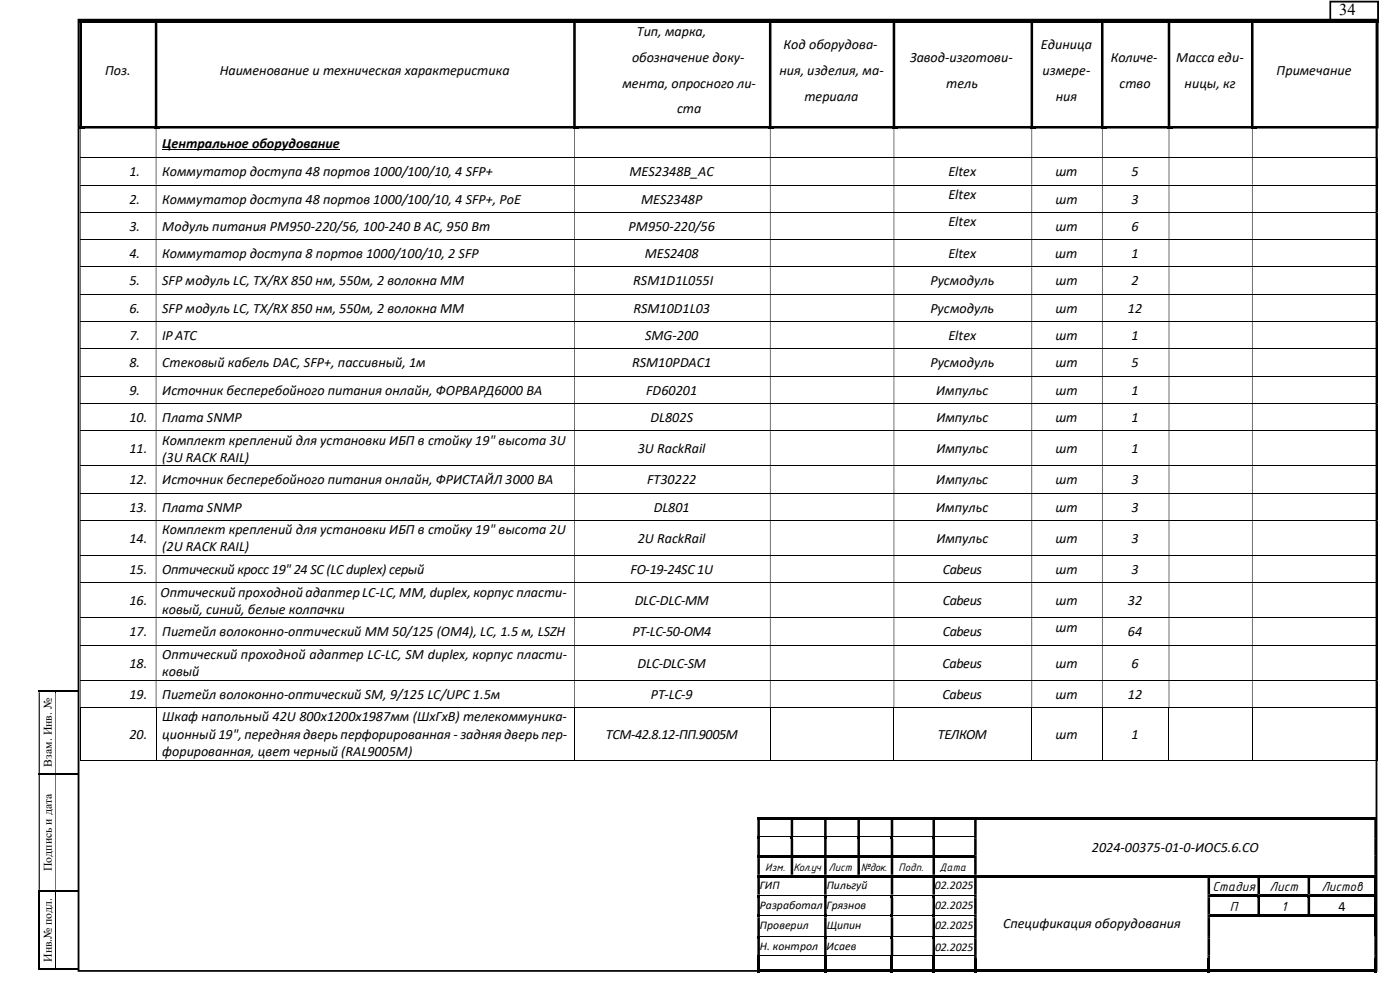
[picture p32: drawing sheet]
<svg xmlns="http://www.w3.org/2000/svg" width="420mm" height="297mm" viewBox="0 0 420 297" stroke-linecap="round" stroke-linejoin="round" font-family="sans-serif">
<defs><g id="words">
<text font-size="5" x="401.8" y="4.6">34</text>
<g font-size="4.2">
<text x="191.1" y="10.8">Тип, марка,</text>
<text x="235.1" y="14.6">Код оборудова-</text>
<text x="312.3" y="14.6">Единица</text>
<text x="31.5" y="22.4">Поз.</text>
<text x="65.9" y="22.4">Наименование и техническая характеристика</text>
<text x="189.6" y="18.5">обозначение доку-</text>
<text x="233.8" y="22.4">ния, изделия, ма-</text>
<text x="273" y="18.5">Завод-изготови-</text>
<text x="312.8" y="22.4">измере-</text>
<text x="333.2" y="18.5">Количе-</text>
<text x="352.9" y="18.5">Масса еди-</text>
<text x="383" y="22.4">Примечание</text>
<text x="186.7" y="26.2">мента, опросного ли-</text>
<text x="283.9" y="26.2">тель</text>
<text x="335.9" y="26.2">ство</text>
<text x="355.4" y="26.2">ницы, кг</text>
<text x="203.1" y="34">ста</text>
<text x="241.3" y="30.1">териала</text>
<text x="316.7" y="30.1">ния</text>
<text x="48.7" y="44.3">Центральное оборудование</text>
<text x="38.8" y="52.8">1.</text>
<text x="48.7" y="52.8">Коммутатор доступа 48 портов 1000/100/10, 4 SFP+</text>
<text x="188.8" y="52.8">MES2348B_AC</text>
<text x="284.5" y="52.8">Eltex</text>
<text x="316.6" y="52.8">шт</text>
<text x="339.4" y="52.8">5</text>
<text x="284.5" y="59.6">Eltex</text>
<text x="38.8" y="61">2.</text>
<text x="48.7" y="61">Коммутатор доступа 48 портов 1000/100/10, 4 SFP+, РоЕ</text>
<text x="192.3" y="61">MES2348P</text>
<text x="316.6" y="61">шт</text>
<text x="339.4" y="61">3</text>
<text x="38.8" y="69.2">3.</text>
<text x="48.7" y="69.2">Модуль питания PM950-220/56, 100-240 В AC, 950 Вт</text>
<text x="188.5" y="69.2">PM950-220/56</text>
<text x="284.5" y="67.8">Eltex</text>
<text x="316.6" y="69.2">шт</text>
<text x="339.4" y="69.2">6</text>
<text x="38.8" y="77.4">4.</text>
<text x="48.7" y="77.4">Коммутатор доступа 8 портов 1000/100/10, 2 SFP</text>
<text x="193.4" y="77.4">MES2408</text>
<text x="284.5" y="77.4">Eltex</text>
<text x="316.6" y="77.4">шт</text>
<text x="339.4" y="77.4">1</text>
<text x="38.8" y="85.6">5.</text>
<text x="48.7" y="85.6">SFP модуль LC, TX/RX 850 нм, 550м, 2 волокна ММ</text>
<text x="190" y="85.6">RSM1D1L055I</text>
<text x="279.1" y="85.6">Русмодуль</text>
<text x="316.6" y="85.6">шт</text>
<text x="339.4" y="85.6">2</text>
<text x="38.8" y="93.7">6.</text>
<text x="48.7" y="93.7">SFP модуль LC, TX/RX 850 нм, 550м, 2 волокна ММ</text>
<text x="190" y="93.7">RSM10D1L03</text>
<text x="279.1" y="93.7">Русмодуль</text>
<text x="316.6" y="93.7">шт</text>
<text x="338.4" y="93.7">12</text>
<text x="38.8" y="101.9">7.</text>
<text x="48.7" y="101.9">IP АТС</text>
<text x="193.5" y="101.9">SMG-200</text>
<text x="284.5" y="101.9">Eltex</text>
<text x="316.6" y="101.9">шт</text>
<text x="339.4" y="101.9">1</text>
<text x="38.8" y="110.1">8.</text>
<text x="48.7" y="110.1">Стековый кабель DAC, SFP+, пассивный, 1м</text>
<text x="189.6" y="110.1">RSM10PDAC1</text>
<text x="279.1" y="110.1">Русмодуль</text>
<text x="316.6" y="110.1">шт</text>
<text x="339.4" y="110.1">5</text>
<text x="38.8" y="118.3">9.</text>
<text x="48.7" y="118.3">Источник бесперебойного питания онлайн, ФОРВАРД6000 ВА</text>
<text x="193.8" y="118.3">FD60201</text>
<text x="280.9" y="118.3">Импульс</text>
<text x="316.6" y="118.3">шт</text>
<text x="339.4" y="118.3">1</text>
<text x="38.8" y="126.5">10.</text>
<text x="48.7" y="126.5">Плата SNMP</text>
<text x="195.1" y="126.5">DL802S</text>
<text x="280.9" y="126.5">Импульс</text>
<text x="316.6" y="126.5">шт</text>
<text x="339.4" y="126.5">1</text>
<text x="38.8" y="135.8">11.</text>
<text x="48.7" y="133.2">Комплект креплений для установки ИБП в стойку 19&quot; высота 3U</text>
<text x="191.3" y="135.8">3U RackRail</text>
<text x="280.9" y="135.8">Импульс</text>
<text x="316.6" y="135.8">шт</text>
<text x="339.4" y="135.8">1</text>
<text x="48.7" y="138.4">(3U RACK RAIL)</text>
<text x="38.8" y="145.2">12.</text>
<text x="48.7" y="145.2">Источник бесперебойного питания онлайн, ФРИСТАЙЛ 3000 ВА</text>
<text x="194.1" y="145.2">FT30222</text>
<text x="280.9" y="145.2">Импульс</text>
<text x="316.6" y="145.2">шт</text>
<text x="339.4" y="145.2">3</text>
<text x="38.8" y="153.4">13.</text>
<text x="48.7" y="153.4">Плата SNMP</text>
<text x="196.1" y="153.4">DL801</text>
<text x="280.9" y="153.4">Импульс</text>
<text x="316.6" y="153.4">шт</text>
<text x="339.4" y="153.4">3</text>
<text x="48.7" y="160.1">Комплект креплений для установки ИБП в стойку 19&quot; высота 2U</text>
<text x="38.8" y="162.7">14.</text>
<text x="48.7" y="165.3">(2U RACK RAIL)</text>
<text x="191.3" y="162.7">2U RackRail</text>
<text x="280.9" y="162.7">Импульс</text>
<text x="316.6" y="162.7">шт</text>
<text x="339.4" y="162.7">3</text>
<text x="38.8" y="172">15.</text>
<text x="48.7" y="172">Оптический кросс 19&quot; 24 SC (LC duplex) серый</text>
<text x="189.1" y="172">FO-19-24SC 1U</text>
<text x="282.8" y="172">Cabeus</text>
<text x="316.6" y="172">шт</text>
<text x="339.4" y="172">3</text>
<text x="48.2" y="178.8">Оптический проходной адаптер LC-LC, MM, duplex, корпус пласти-</text>
<text x="38.8" y="181.4">16.</text>
<text x="48.7" y="184">ковый, синий, белые колпачки</text>
<text x="190.4" y="181.4">DLC-DLC-MM</text>
<text x="282.8" y="181.4">Cabeus</text>
<text x="316.6" y="181.4">шт</text>
<text x="338.4" y="181.4">32</text>
<text x="38.8" y="190.8">17.</text>
<text x="48.7" y="190.8">Пигтейл волоконно-оптический MM 50/125 (OM4), LC, 1.5 м, LSZH</text>
<text x="189.7" y="190.8">PT-LC-50-OM4</text>
<text x="282.8" y="190.8">Cabeus</text>
<text x="316.6" y="189.3">шт</text>
<text x="338.4" y="190.8">64</text>
<text x="48.7" y="197.5">Оптический проходной адаптер LC-LC, SM duplex, корпус пласти-</text>
<text x="38.8" y="200.1">18.</text>
<text x="48.7" y="202.7">ковый</text>
<text x="191.3" y="200.1">DLC-DLC-SM</text>
<text x="282.7" y="200.1">Cabeus</text>
<text x="316.6" y="200.1">шт</text>
<text x="339.4" y="200.1">6</text>
<text x="38.8" y="209.5">19.</text>
<text x="48.7" y="209.5">Пигтейл волоконно-оптический SM, 9/125 LC/UPC 1.5м</text>
<text x="195.3" y="209.5">PT-LC-9</text>
<text x="282.7" y="209.5">Cabeus</text>
<text x="316.6" y="209.5">шт</text>
<text x="338.4" y="209.5">12</text>
<text x="38.8" y="221.4">20.</text>
<text x="48.7" y="216.2">Шкаф напольный 42U 800x1200х1987мм (ШхГхВ) телекоммуника-</text>
<text x="48.7" y="221.4">ционный 19&quot;, передняя дверь перфорированная - задняя дверь пер-</text>
<text x="181.8" y="221.4">ТСМ-42.8.12-ПП.9005М</text>
<text x="281.3" y="221.4">ТЕЛКОМ</text>
<text x="316.6" y="221.4">шт</text>
<text x="339.4" y="221.4">1</text>
<text x="48.7" y="226.5">форированная, цвет черный (RAL9005М)</text>
<text x="327.6" y="255.3">2024-00375-01-0-ИОС5.6.СО</text>
<text x="363.8" y="267">Стадия</text>
<text x="380.9" y="267">Лист</text>
<text x="396.4" y="267">Листов</text>
<text x="369" y="273">П</text>
<text x="384.4" y="273">1</text>
<text x="401.6" y="273">4</text>
<text x="300.9" y="278.2">Спецификация оборудования</text>
</g>
<g font-size="3.5">
<text x="15.5" y="229.7" transform="rotate(-90 15.5 229.7)">Взам. Инв. №</text>
<text x="15.5" y="261" transform="rotate(-90 15.5 261)">Подпись и дата</text>
<text x="229.6" y="260.9">Изм.</text>
<text x="238" y="260.9">Кол.уч</text>
<text x="248.5" y="260.9">Лист</text>
<text x="258.3" y="260.9">№док.</text>
<text x="269.5" y="260.9">Подп.</text>
<text x="281.8" y="260.9">Дата</text>
<text x="228" y="266.3">ГИП</text>
<text x="248" y="266.3">Пильгуй</text>
<text x="280.5" y="266.3">02.2025</text>
<text x="228" y="272.3">Разработал</text>
<text x="248" y="272.3">Грязнов</text>
<text x="280.5" y="272.3">02.2025</text>
<text x="228" y="278.3">Проверил</text>
<text x="248" y="278.3">Щипин</text>
<text x="280.5" y="278.3">02.2025</text>
<text x="228" y="284.7">Н. контрол Исаев</text>
<text x="280.5" y="285">02.2025</text>
<text x="15.5" y="288.3" transform="rotate(-90 15.5 288.3)">Инв.№ подл.</text>
</g>
</g></defs>
<g fill="#000">
<path d="M11.6 206.9h.3v.6h-.3z" fill-rule="evenodd"/>
<path d="M11.6 207.5h.3v24.1h-.3zM16.6 207.5h.2v24.1h-.2z" fill-rule="evenodd"/>
<path d="M16.6 206.9h7.8v.5h-7.8z" fill-rule="evenodd"/>
<path d="M11.6 232.2h.3v34.5h-.3zM16.6 232.2h.2v34.5h-.2z" fill-rule="evenodd"/>
<path d="M16.6 231.6h7.8v.6h-7.8z" fill-rule="evenodd"/>
<path d="M16.6 266.7h7.8v.5h-7.8z" fill-rule="evenodd"/>
<path d="M11.6 290.2h5v.5h-5z" fill-rule="evenodd"/>
<path d="M16.6 290.2h7.8v.5h-7.8z" fill-rule="evenodd"/>
</g>
<path d="M11.9 206.9h4.7v.5h-4.7zM16.6 207.4l.2 .1zM11.6 231.6h.3v.6h-.3zM11.9 231.6h4.7v.6h-4.7zM16.6 232.2h.2zM11.6 266.7h.3v.6h-.3zM11.9 266.7h4.7v.5h-4.7zM16.6 267.2l.2 .1z" fill="#000"/>
<path d="M11.8 267.3v23.4" fill="none" stroke="#000" stroke-width=".34"/>
<path d="M16.7 267.3v22.9" fill="none" stroke="#000" stroke-width=".3"/>
<path d="M23.6 5.9h389.4v285.1h-389.4z" fill="#fff"/>
<g fill="#000">
<path d="M24.1 38.5l.2 .1zM227.2 250.6h.8v.8h-.8zM227.2 256.4h.8v.8h-.8zM228 244.8h9.2v.8h-9.2zM228 256.4h9.2v.7h-9.2zM237.2 250.6h.8v.8h-.8zM237.2 256.4h.8v.8h-.8zM238 244.8h9.2v.8h-9.2zM238 256.4h9.2v.7h-9.2zM247.2 250.6h.8v.8h-.8zM247.2 256.4h.8v.8h-.8zM248 244.8h9.2v.8h-9.2z"/>
<path d="M248 256.4h9.2v.7h-9.2zM257.2 250.6h.8v.8h-.8zM257.2 256.4h.8v.8h-.8zM258 244.8h9.2v.8h-9.2zM258 256.4h9.2v.7h-9.2zM267.2 250.6h.8v.8h-.8zM267.2 256.4h.8v.8h-.8zM268 244.8h11.7v.8h-11.7zM268 256.4h11.7v.7h-11.7zM279.7 250.6h.8v.8h-.8zM279.7 256.4h.8v.8h-.8zM280.5 244.8h11.7v.8h-11.7z"/>
<path d="M280.5 256.4h11.7v.7h-11.7zM293 244.8h119.3v.8h-119.3zM227.2 262.2h.8v.8h-.8zM227.2 268.1h.8v.8h-.8zM227.2 274.1h.8v.8h-.8zM238 262.2h9.2v.7h-9.2zM247.2 262.2h.8v.8h-.8zM247.2 268.1h.8v.8h-.8zM247.2 274.1h.8v.8h-.8zM258 262.2h9.2v.7h-9.2zM267.2 262.2h.8v.8h-.8zM267.2 268.1h.8v.8h-.8z"/>
<path d="M267.2 274.1h.8v.8h-.8zM268 262.2h11.7v.7h-11.7zM279.7 262.2h.8v.8h-.8zM279.7 268.1h.8v.8h-.8zM279.7 274.1h.8v.8h-.8zM280.5 262.2h11.7v.7h-11.7zM292.2 262.2h.8v.8h-.8zM293 262.2h69.2v.7h-69.2zM363 262.2h14.2v.7h-14.2zM363 268.1h14.2v.8h-14.2zM377.2 268.1h.8v.8h-.8zM378 262.2h14.3v.7h-14.3z"/>
<path d="M378 268.1h14.3v.8h-14.3zM392.3 268.1h.7v.8h-.7zM393 262.2h19.3v.7h-19.3zM393 268.1h19.3v.8h-19.3zM393 274.1h19.3v.8h-19.3zM412.3 263h.7v5.1h-.7zM412.3 268.9h.7v5.2h-.7zM412.3 274.9h.7v5.6h-.7zM227.2 280.5h.8v.8h-.8zM227.2 286.3h.8v.8h-.8zM247.2 280.5h.8v.8h-.8zM247.2 286.3h.8v.8h-.8z"/>
<path d="M248 290.6h19.2v.8h-19.2zM267.2 280.5h.8v.8h-.8zM267.2 286.3h.8v.8h-.8zM268 290.6h11.7v.8h-11.7zM279.7 280.5h.8v.8h-.8zM279.7 286.3h.8v.8h-.8zM280.5 290.6h11.7v.8h-11.7zM293 290.6h69.2v.8h-69.2zM363 290.6h49.3v.8h-49.3zM412.3 290.6h.7v.8h-.7z"/>
<path d="M23.3 5.6h389.9v285.7h-389.9zM23.8 5.9v285.1l-.2-.3h389.4l-.3 .3v-285.1l.3 .2h-389.4z"/>
</g>
<g fill="#000">
<path d="M23.8 5.7h389.8v1h-389.8z" fill-rule="evenodd"/>
<path d="M23.8 6.7h.8v31.1h-.8zM46.4 6.7h.8v31.1h-.8zM172 6.7h.7v31.1h-.7zM230.7 6.7h.7v31.1h-.7zM267.8 6.7h.8v31.1h-.8zM309.2 6.7h.7v31.1h-.7zM330.3 6.7h.7v31.1h-.7zM350.3 6.7h.8v31.1h-.8zM375.3 6.7h.7v31.1h-.7zM412.8 6.7h.8v31.1h-.8z" fill-rule="evenodd"/>
<path d="M23.8 37.8h1.6v.7h-1.6z" fill-rule="evenodd"/>
<path d="M25.4 37.8h21v.7h-21zM46.7 38.5l.2 .1z" fill-rule="evenodd"/>
<path d="M46.4 37.8h1.6v.7h-1.6z" fill-rule="evenodd"/>
<path d="M48 37.8h124v.7h-124zM172.3 38.5l.1 .1z" fill-rule="evenodd"/>
<path d="M172 37.8h1.5v.7h-1.5z" fill-rule="evenodd"/>
<path d="M173.5 37.8h57.2v.7h-57.2zM231 38.5l.1 .1z" fill-rule="evenodd"/>
<path d="M230.7 37.8h1.5v.7h-1.5z" fill-rule="evenodd"/>
<path d="M232.2 37.8h35.6v.7h-35.6zM268.1 38.5l.2 .1z" fill-rule="evenodd"/>
<path d="M267.8 37.8h1.5v.7h-1.5z" fill-rule="evenodd"/>
<path d="M269.3 37.8h39.9v.7h-39.9zM309.5 38.5l.1 .1z" fill-rule="evenodd"/>
<path d="M309.2 37.8h1.5v.7h-1.5z" fill-rule="evenodd"/>
<path d="M310.7 37.8h19.6v.7h-19.6zM330.6 38.5l.2 .1z" fill-rule="evenodd"/>
<path d="M330.3 37.8h1.5v.7h-1.5z" fill-rule="evenodd"/>
<path d="M331.8 37.8h18.5v.7h-18.5zM350.6 38.5l.2 .1z" fill-rule="evenodd"/>
<path d="M350.3 37.8h1.5v.7h-1.5z" fill-rule="evenodd"/>
<path d="M351.8 37.8h23.5v.7h-23.5zM375.6 38.5l.2 .1z" fill-rule="evenodd"/>
<path d="M375.3 37.8h1.5v.7h-1.5z" fill-rule="evenodd"/>
<path d="M376.8 37.8h36v.7h-36zM413.1 38.5l.2 .1z" fill-rule="evenodd"/>
<path d="M412.8 37.8h.8v.7h-.8zM24.1 38.6h.2v8.6h-.2zM46.7 38.6h.2v8.6h-.2zM172.3 38.6h.1v8.6h-.1zM231 38.6h.1v8.6h-.1zM268.1 38.6h.2v8.6h-.2zM309.5 38.6h.1v8.6h-.1zM330.6 38.6h.2v8.6h-.2zM350.6 38.6h.2v8.6h-.2zM375.6 38.6h.2v8.6h-.2zM413.1 38.6h.2v8.6h-.2z" fill-rule="evenodd"/>
<path d="M227.2 244.8h.8v.8h-.8z" fill-rule="evenodd"/>
<path d="M227.2 245.6h.8v5h-.8zM237.2 245.6h.8v5h-.8zM247.2 245.6h.8v5h-.8zM257.2 245.6h.8v5h-.8zM267.2 245.6h.8v5h-.8zM279.7 245.6h.8v5h-.8zM292.2 245.6h.8v5h-.8zM412.3 245.6h.7v5h-.7z" fill-rule="evenodd"/>
<path d="M237.2 244.8h.8v.8h-.8z" fill-rule="evenodd"/>
<path d="M247.2 244.8h.8v.8h-.8z" fill-rule="evenodd"/>
<path d="M257.2 244.8h.8v.8h-.8z" fill-rule="evenodd"/>
<path d="M267.2 244.8h.8v.8h-.8z" fill-rule="evenodd"/>
<path d="M279.7 244.8h.8v.8h-.8z" fill-rule="evenodd"/>
<path d="M292.2 244.8h.8v.8h-.8z" fill-rule="evenodd"/>
<path d="M292.2 250.6h.8v.8h-.8zM412.3 250.6h.7v.8h-.7zM227.2 251.4h.8v5h-.8zM237.2 251.4h.8v5h-.8zM247.2 251.4h.8v5h-.8zM257.2 251.4h.8v5h-.8zM267.2 251.4h.8v5h-.8zM279.7 251.4h.8v5h-.8z" fill-rule="evenodd"/>
<path d="M292.2 251.4h.8v5h-.8zM412.3 251.4h.7v5h-.7z" fill-rule="evenodd"/>
<path d="M292.2 256.4h.8v.8h-.8zM412.3 256.4h.7v.8h-.7zM227.2 257.2h.8v5h-.8zM237.2 257.2h.8v5h-.8zM247.2 257.2h.8v5h-.8zM257.2 257.2h.8v5h-.8zM267.2 257.2h.8v5h-.8zM279.7 257.2h.8v5h-.8z" fill-rule="evenodd"/>
<path d="M292.2 257.2h.8v5h-.8zM412.3 257.2h.7v5h-.7z" fill-rule="evenodd"/>
<path d="M412.3 244.8h.7v.8h-.7z" fill-rule="evenodd"/>
<path d="M228 262.2h10v.7h-10z" fill-rule="evenodd"/>
<path d="M248 262.2h10v.7h-10z" fill-rule="evenodd"/>
<path d="M292.2 268.1h.8v.8h-.8zM362.2 268.1h.8v.8h-.8z" fill-rule="evenodd"/>
<path d="M292.2 274.1h.8v.8h-.8zM362.2 274.1h.8v.8h-.8z" fill-rule="evenodd"/>
<path d="M362.2 262.2h.8v.8h-.8z" fill-rule="evenodd"/>
<path d="M363 274.1h30v.8h-30z" fill-rule="evenodd"/>
<path d="M377.2 262.2h.8v.8h-.8z" fill-rule="evenodd"/>
<path d="M392.3 262.2h.7v.8h-.7z" fill-rule="evenodd"/>
<path d="M412.3 262.2h.7v.8h-.7zM227.2 263h.8v5.1h-.8zM247.2 263h.8v5.1h-.8zM267.2 263h.8v5.1h-.8zM279.7 263h.8v5.1h-.8zM292.2 263h.8v5.1h-.8zM362.2 263h.8v5.1h-.8zM377.2 263h.8v5.1h-.8zM392.3 263h.7v5.1h-.7z" fill-rule="evenodd"/>
<path d="M412.3 268.1h.7v.8h-.7zM227.2 268.9h.8v5.2h-.8zM247.2 268.9h.8v5.2h-.8zM267.2 268.9h.8v5.2h-.8zM279.7 268.9h.8v5.2h-.8zM292.2 268.9h.8v5.2h-.8zM362.2 268.9h.8v5.2h-.8zM377.2 268.9h.8v5.2h-.8zM392.3 268.9h.7v5.2h-.7z" fill-rule="evenodd"/>
<path d="M412.3 274.1h.7v.8h-.7zM227.2 274.9h.8v5.6h-.8zM247.2 274.9h.8v5.6h-.8zM267.2 274.9h.8v5.6h-.8zM279.7 274.9h.8v5.6h-.8zM292.2 274.9h.8v5.6h-.8zM362.2 274.9h.8v5.6h-.8z" fill-rule="evenodd"/>
<path d="M227.2 287.1h.8v4.3h-.8z" fill-rule="evenodd"/>
<path d="M227.2 290.6h20v.8h-20z" fill-rule="evenodd"/>
<path d="M247.2 287.1h.8v4.3h-.8z" fill-rule="evenodd"/>
<path d="M267.2 287.1h.8v4.3h-.8z" fill-rule="evenodd"/>
<path d="M279.7 287.1h.8v4.3h-.8z" fill-rule="evenodd"/>
<path d="M292.2 280.5h.8v.8h-.8zM362.2 280.5h.8v.8h-.8zM412.3 280.5h.7v.8h-.7zM227.2 281.3h.8v5h-.8zM247.2 281.3h.8v5h-.8zM267.2 281.3h.8v5h-.8zM279.7 281.3h.8v5h-.8z" fill-rule="evenodd"/>
<path d="M292.2 281.3h.8v5h-.8zM362.2 281.3h.8v5h-.8zM412.3 281.3h.7v5h-.7z" fill-rule="evenodd"/>
<path d="M292.2 286.3h.8v.8h-.8zM362.2 286.3h.8v.8h-.8zM412.3 286.3h.7v.8h-.7z" fill-rule="evenodd"/>
<path d="M292.2 287.1h.8v4.3h-.8z" fill-rule="evenodd"/>
<path d="M362.2 287.1h.8v4.3h-.8z" fill-rule="evenodd"/>
<path d="M412.3 287.1h.7v4.3h-.7z" fill-rule="evenodd"/>
</g>
<g fill="none" stroke="#000" stroke-width=".3">
<path d="M48.7 44.9h53.2M228 250.7h9.2M238 250.7h9.2M248 250.7h9.2M258 250.7h9.2M268 250.7h11.7M280.5 250.7h11.7M228 268.3h19.2M228 274.2h19.2M248 268.3h19.2M248 274.2h19.2M268 268.3h11.7"/>
<path d="M268 274.2h11.7M280.5 268.3h11.7M280.5 274.2h11.7M228 280.7h19.2M228 286.4h19.2M248 280.7h19.2M248 286.4h19.2M268 280.7h11.7M268 286.4h11.7M280.5 280.7h11.7M280.5 286.4h11.7"/>
</g>
<g fill="#fff">
<path d="M48.7 48.8h99.2v5.2h-99.2z"/>
<path d="M350.8 47.4h24.8v8h-24.8z"/>
<path d="M352.6 48.8h20.9v5.2h-20.9z"/>
</g>
<path d="M24.1 47.3h389M413.2 47.4v8" fill="none" stroke="#000" stroke-width=".3"/>
<path d="M413.1 47.2l.2 .2zM24.1 47.4h.2v8h-.2zM46.7 47.4h.2v8h-.2zM172.3 47.4h.1v8h-.1zM231 47.4h.1v8h-.1zM268.1 47.4h.2v8h-.2zM309.5 47.4h.1v8h-.1zM330.6 47.4h.2v8h-.2zM350.6 47.4h.2v8h-.2zM375.6 47.4h.2v8h-.2z" fill-rule="evenodd" fill="#000"/>
<g fill="#fff">
<path d="M48.7 57h107.6v5.1h-107.6z"/>
<path d="M350.8 55.5h24.8v8.1h-24.8z"/>
<path d="M352.6 57h20.9v5.1h-20.9z"/>
</g>
<path d="M24.1 55.5h389M413.2 55.5v8.1" fill="none" stroke="#000" stroke-width=".3"/>
<path d="M413.1 55.4l.2 .1zM24.1 55.5h.2v8.1h-.2zM46.7 55.5h.2v8.1h-.2zM172.3 55.5h.1v8.1h-.1zM231 55.5h.1v8.1h-.1zM268.1 55.5h.2v8.1h-.2zM309.5 55.5h.1v8.1h-.1zM330.6 55.5h.2v8.1h-.2zM350.6 55.5h.2v8.1h-.2zM375.6 55.5h.2v8.1h-.2z" fill-rule="evenodd" fill="#000"/>
<g fill="#fff">
<path d="M350.8 63.8h24.8v8h-24.8z"/>
<path d="M352.6 65.2h20.9v5.1h-20.9z"/>
</g>
<path d="M24.1 63.7h389M413.2 63.8v8" fill="none" stroke="#000" stroke-width=".3"/>
<path d="M413.1 63.6l.2 .2zM24.1 63.8h.2v8h-.2zM46.7 63.8h.2v8h-.2zM172.3 63.8h.1v8h-.1zM231 63.8h.1v8h-.1zM268.1 63.8h.2v8h-.2zM309.5 63.8h.1v8h-.1zM330.6 63.8h.2v8h-.2zM350.6 63.8h.2v8h-.2zM375.6 63.8h.2v8h-.2z" fill-rule="evenodd" fill="#000"/>
<g fill="#fff">
<path d="M48.7 73.4h94.9v5.1h-94.9z"/>
<path d="M350.8 71.9h24.8v8h-24.8z"/>
<path d="M352.6 73.4h20.9v5.1h-20.9z"/>
</g>
<path d="M24.1 71.8h389M413.2 71.9v8" fill="none" stroke="#000" stroke-width=".3"/>
<path d="M413.1 71.8l.2 .1zM24.1 71.9h.2v8h-.2zM46.7 71.9h.2v8h-.2zM172.3 71.9h.1v8h-.1zM231 71.9h.1v8h-.1zM268.1 71.9h.2v8h-.2zM309.5 71.9h.1v8h-.1zM330.6 71.9h.2v8h-.2zM350.6 71.9h.2v8h-.2zM375.6 71.9h.2v8h-.2z" fill-rule="evenodd" fill="#000"/>
<g fill="#fff">
<path d="M350.8 80.1h24.8v8h-24.8z"/>
<path d="M352.6 81.5h20.9v5.2h-20.9z"/>
</g>
<path d="M24.1 80h389M413.2 80.1v8" fill="none" stroke="#000" stroke-width=".3"/>
<path d="M413.1 79.9l.2 .2zM24.1 80.1h.2v8h-.2zM46.7 80.1h.2v8h-.2zM172.3 80.1h.1v8h-.1zM231 80.1h.1v8h-.1zM268.1 80.1h.2v8h-.2zM309.5 80.1h.1v8h-.1zM330.6 80.1h.2v8h-.2zM350.6 80.1h.2v8h-.2zM375.6 80.1h.2v8h-.2z" fill-rule="evenodd" fill="#000"/>
<g fill="#fff">
<path d="M350.8 88.3h24.8v8h-24.8z"/>
<path d="M352.6 89.7h20.9v5.2h-20.9z"/>
</g>
<path d="M24.1 88.2h389M413.2 88.3v8" fill="none" stroke="#000" stroke-width=".3"/>
<path d="M413.1 88.1l.2 .2zM24.1 88.3h.2v8h-.2zM46.7 88.3h.2v8h-.2zM172.3 88.3h.1v8h-.1zM231 88.3h.1v8h-.1zM268.1 88.3h.2v8h-.2zM309.5 88.3h.1v8h-.1zM330.6 88.3h.2v8h-.2zM350.6 88.3h.2v8h-.2zM375.6 88.3h.2v8h-.2z" fill-rule="evenodd" fill="#000"/>
<g fill="#fff">
<path d="M48.7 97.9h10.2v5.2h-10.2z"/>
<path d="M350.8 96.5h24.8v8h-24.8z"/>
<path d="M352.6 97.9h20.9v5.2h-20.9z"/>
</g>
<path d="M24.1 96.4h389M413.2 96.5v8" fill="none" stroke="#000" stroke-width=".3"/>
<path d="M413.1 96.3l.2 .2zM24.1 96.5h.2v8h-.2zM46.7 96.5h.2v8h-.2zM172.3 96.5h.1v8h-.1zM231 96.5h.1v8h-.1zM268.1 96.5h.2v8h-.2zM309.5 96.5h.1v8h-.1zM330.6 96.5h.2v8h-.2zM350.6 96.5h.2v8h-.2zM375.6 96.5h.2v8h-.2z" fill-rule="evenodd" fill="#000"/>
<g fill="#fff">
<path d="M350.8 104.6h24.8v8.1h-24.8z"/>
<path d="M352.6 106.1h20.9v5.2h-20.9z"/>
</g>
<path d="M24.1 104.6h389M413.2 104.6v8.1" fill="none" stroke="#000" stroke-width=".3"/>
<path d="M413.1 104.5l.2 .1zM24.1 104.6h.2v8.1h-.2zM46.7 104.6h.2v8.1h-.2zM172.3 104.6h.1v8.1h-.1zM231 104.6h.1v8.1h-.1zM268.1 104.6h.2v8.1h-.2zM309.5 104.6h.1v8.1h-.1zM330.6 104.6h.2v8.1h-.2zM350.6 104.6h.2v8.1h-.2zM375.6 104.6h.2v8.1h-.2z" fill-rule="evenodd" fill="#000"/>
<g fill="#fff">
<path d="M350.8 112.9h24.8v8h-24.8z"/>
<path d="M352.6 114.3h20.9v5.1h-20.9z"/>
</g>
<path d="M24.1 112.8h389M413.2 112.9v8" fill="none" stroke="#000" stroke-width=".3"/>
<path d="M413.1 112.7l.2 .2zM24.1 112.9h.2v8h-.2zM46.7 112.9h.2v8h-.2zM172.3 112.9h.1v8h-.1zM231 112.9h.1v8h-.1zM268.1 112.9h.2v8h-.2zM309.5 112.9h.1v8h-.1zM330.6 112.9h.2v8h-.2zM350.6 112.9h.2v8h-.2zM375.6 112.9h.2v8h-.2z" fill-rule="evenodd" fill="#000"/>
<g fill="#fff">
<path d="M350.8 121h24.8v8h-24.8z"/>
<path d="M352.6 122.5h20.9v5.1h-20.9z"/>
</g>
<path d="M24.1 120.9h389M413.2 121v8" fill="none" stroke="#000" stroke-width=".3"/>
<path d="M413.1 120.9l.2 .1zM24.1 121h.2v8h-.2zM46.7 121h.2v8h-.2zM172.3 121h.1v8h-.1zM231 121h.1v8h-.1zM268.1 121h.2v8h-.2zM309.5 121h.1v8h-.1zM330.6 121h.2v8h-.2zM350.6 121h.2v8h-.2zM375.6 121h.2v8h-.2z" fill-rule="evenodd" fill="#000"/>
<g fill="#fff">
<path d="M350.8 129.2h24.8v10.4h-24.8z"/>
<path d="M352.6 131.8h20.9v5.2h-20.9z"/>
</g>
<path d="M24.1 129.1h389M413.2 129.2v10.4" fill="none" stroke="#000" stroke-width=".3"/>
<path d="M413.1 129l.2 .2zM24.1 129.2h.2v10.4h-.2zM46.7 129.2h.2v10.4h-.2zM172.3 129.2h.1v10.4h-.1zM231 129.2h.1v10.4h-.1zM268.1 129.2h.2v10.4h-.2zM309.5 129.2h.1v10.4h-.1zM330.6 129.2h.2v10.4h-.2zM350.6 129.2h.2v10.4h-.2zM375.6 129.2h.2v10.4h-.2z" fill-rule="evenodd" fill="#000"/>
<g fill="#fff">
<path d="M309.6 139.7h21v8h-21z"/>
<path d="M311.4 141.1h17.1v5.2h-17.1z"/>
<path d="M350.8 139.7h24.8v8h-24.8z"/>
<path d="M352.6 141.1h20.9v5.2h-20.9z"/>
</g>
<path d="M24.1 139.7h389M413.2 139.7v8" fill="none" stroke="#000" stroke-width=".3"/>
<path d="M413.1 139.6l.2 .1zM24.1 139.7h.2v8h-.2zM46.7 139.7h.2v8h-.2zM172.3 139.7h.1v8h-.1zM231 139.7h.1v8h-.1zM268.1 139.7h.2v8h-.2zM309.5 139.7h.1v8h-.1zM330.6 139.7h.2v8h-.2zM350.6 139.7h.2v8h-.2zM375.6 139.7h.2v8h-.2z" fill-rule="evenodd" fill="#000"/>
<g fill="#fff">
<path d="M48.2 149.4h122.4v5.1h-122.4z"/>
<path d="M350.8 147.9h24.8v8h-24.8z"/>
</g>
<path d="M352 149.4h21.9v5.1h-21.9z" fill-rule="evenodd" fill="#fff"/>
<path d="M24.1 147.8h389M413.2 147.9v8" fill="none" stroke="#000" stroke-width=".3"/>
<path d="M413.1 147.7l.2 .2zM24.1 147.9h.2v8h-.2zM46.7 147.9h.2v8h-.2zM172.3 147.9h.1v8h-.1zM231 147.9h.1v8h-.1zM268.1 147.9h.2v8h-.2zM309.5 147.9h.1v8h-.1zM330.6 147.9h.2v8h-.2zM350.6 147.9h.2v8h-.2zM375.6 147.9h.2v8h-.2z" fill-rule="evenodd" fill="#000"/>
<path d="M350.8 156.1h24.8v10.4h-24.8z" fill="#fff"/>
<path d="M352 158.7h21.9v5.1h-21.9z" fill-rule="evenodd" fill="#fff"/>
<path d="M24.1 156h389M413.2 156.1v10.4" fill="none" stroke="#000" stroke-width=".3"/>
<path d="M413.1 155.9l.2 .2zM24.1 156.1h.2v10.4h-.2zM46.7 156.1h.2v10.4h-.2zM172.3 156.1h.1v10.4h-.1zM231 156.1h.1v10.4h-.1zM268.1 156.1h.2v10.4h-.2zM309.5 156.1h.1v10.4h-.1zM330.6 156.1h.2v10.4h-.2zM350.6 156.1h.2v10.4h-.2zM375.6 156.1h.2v10.4h-.2z" fill-rule="evenodd" fill="#000"/>
<g fill="#fff">
<path d="M48.2 168h122.4v5.2h-122.4z" fill-rule="evenodd"/>
<path d="M352 168h21.9v5.2h-21.9z" fill-rule="evenodd"/>
</g>
<g fill="#fff">
<path d="M189.1 168h24.7v5.2h-24.7z"/>
<path d="M282.8 168h11.7v5.2h-11.7z"/>
<path d="M350.8 166.6h24.8v8h-24.8z"/>
</g>
<path d="M24.1 166.5h389M413.2 166.6v8" fill="none" stroke="#000" stroke-width=".3"/>
<path d="M413.1 166.5l.2 .1zM24.1 166.6h.2v8h-.2zM46.7 166.6h.2v8h-.2zM172.3 166.6h.1v8h-.1zM231 166.6h.1v8h-.1zM268.1 166.6h.2v8h-.2zM309.5 166.6h.1v8h-.1zM330.6 166.6h.2v8h-.2zM350.6 166.6h.2v8h-.2zM375.6 166.6h.2v8h-.2z" fill-rule="evenodd" fill="#000"/>
<g fill="#fff">
<path d="M47.7 174.8h122.9v5.2h-122.9z"/>
<path d="M47.7 180h122.9v5.1h-122.9z"/>
<path d="M190.4 177.4h22.2v5.1h-22.2z"/>
<path d="M282.8 177.4h11.7v5.1h-11.7z"/>
<path d="M351.5 177.4h22.4v5.1h-22.4z"/>
</g>
<path d="M24.1 174.7h389M413.2 174.8v10.3" fill="none" stroke="#000" stroke-width=".3"/>
<path d="M413.1 174.6l.2 .2zM24.1 174.8h.2v10.3h-.2zM46.7 174.8h.2v10.3h-.2zM172.3 174.8h.1v10.3h-.1zM231 174.8h.1v10.3h-.1zM268.1 174.8h.2v10.3h-.2zM309.5 174.8h.1v10.3h-.1zM330.6 174.8h.2v10.3h-.2zM350.6 174.8h.2v10.3h-.2zM375.6 174.8h.2v10.3h-.2z" fill-rule="evenodd" fill="#000"/>
<g fill="#fff">
<path d="M48.2 186.7h122.4v5.2h-122.4z"/>
<path d="M189.7 186.7h23.5v5.2h-23.5z"/>
<path d="M282.8 186.7h11.7v5.2h-11.7z"/>
<path d="M350.8 185.3h24.8v8h-24.8z"/>
</g>
<path d="M352 186.7h21.9v5.2h-21.9z" fill-rule="evenodd" fill="#fff"/>
<path d="M24.1 185.2h389M413.2 185.3v8" fill="none" stroke="#000" stroke-width=".3"/>
<path d="M413.1 185.1l.2 .2zM24.1 185.3h.2v8h-.2zM46.7 185.3h.2v8h-.2zM172.3 185.3h.1v8h-.1zM231 185.3h.1v8h-.1zM268.1 185.3h.2v8h-.2zM309.5 185.3h.1v8h-.1zM330.6 185.3h.2v8h-.2zM350.6 185.3h.2v8h-.2zM375.6 185.3h.2v8h-.2z" fill-rule="evenodd" fill="#000"/>
<g fill="#fff">
<path d="M48.2 193.5h122.4v5.2h-122.4z"/>
<path d="M48.2 198.7h122.4v5.1h-122.4z"/>
<path d="M191.3 196.1h20.4v5.2h-20.4z"/>
<path d="M282.7 196.1h11.9v5.2h-11.9z"/>
<path d="M350.8 193.5h24.8v10.3h-24.8z"/>
</g>
<path d="M352 196.1h21.9v5.2h-21.9z" fill-rule="evenodd" fill="#fff"/>
<path d="M24.1 193.4h389M413.2 193.5v10.3" fill="none" stroke="#000" stroke-width=".3"/>
<path d="M413.1 193.3l.2 .2zM24.1 193.5h.2v10.3h-.2zM46.7 193.5h.2v10.3h-.2zM172.3 193.5h.1v10.3h-.1zM231 193.5h.1v10.3h-.1zM268.1 193.5h.2v10.3h-.2zM309.5 193.5h.1v10.3h-.1zM330.6 193.5h.2v10.3h-.2zM350.6 193.5h.2v10.3h-.2zM375.6 193.5h.2v10.3h-.2z" fill-rule="evenodd" fill="#000"/>
<g fill="#fff">
<path d="M48.2 205.4h122.4v5.2h-122.4z"/>
<path d="M195.3 205.4h12.4v5.2h-12.4z"/>
<path d="M282.7 205.4h11.9v5.2h-11.9z"/>
<path d="M350.8 204h24.8v8h-24.8z"/>
</g>
<path d="M352 205.4h21.9v5.2h-21.9z" fill-rule="evenodd" fill="#fff"/>
<path d="M24.1 203.9h389M413.2 204v8" fill="none" stroke="#000" stroke-width=".3"/>
<path d="M413.1 203.8l.2 .2zM24.1 204h.2v8h-.2zM46.7 204h.2v8h-.2zM172.3 204h.1v8h-.1zM231 204h.1v8h-.1zM268.1 204h.2v8h-.2zM309.5 204h.1v8h-.1zM330.6 204h.2v8h-.2zM350.6 204h.2v8h-.2zM375.6 204h.2v8h-.2z" fill-rule="evenodd" fill="#000"/>
<g fill="#fff">
<path d="M48.2 212.2h122.4v5.1h-122.4z"/>
<path d="M48.2 217.3h122.4v5.2h-122.4z"/>
<path d="M48.2 222.5h122.4v5.2h-122.4z"/>
<path d="M181.8 217.3h39.4v5.2h-39.4z"/>
<path d="M281.3 217.3h14.7v5.2h-14.7z"/>
<path d="M350.8 212.2h24.8v15.5h-24.8z"/>
</g>
<path d="M352 217.3h21.9v5.2h-21.9z" fill-rule="evenodd" fill="#fff"/>
<g fill="none" stroke="#000" stroke-width=".3">
<path d="M24.1 212.1h389M24.2 212.2v15.7M46.8 212.2v15.7M172.3 212.2v15.7M231.1 212.2v15.7M268.2 212.2v15.7M309.5 212.2v15.7M330.7 212.2v15.7M350.7 212.2v15.7M375.7 212.2v15.7M413.2 212.2v15.7M24.1 227.8h22.6"/>
<path d="M46.9 227.8h125.4M172.4 227.8h58.6M231.1 227.8h37M268.3 227.8h41.2M309.6 227.8h21M330.8 227.8h19.8M350.8 227.8h24.8M375.8 227.8h37.3"/>
</g>
<g fill="#000">
<path d="M413.1 212l.2 .2zM413.1 227.7l.2 .2z"/>
<path d="M398.8 .2h14.9v6h-14.9zM399.3 .5v5.5l-.2-.3h14.3l-.3 .3v-5.5l.3 .3h-14.3z"/>
</g>
<use href="#words"/>
</svg>
